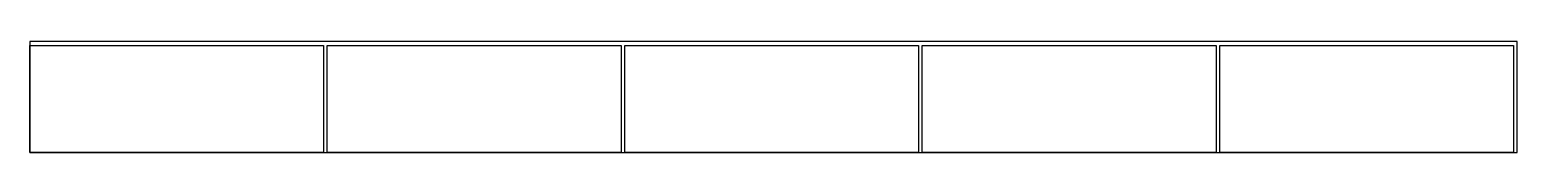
# Model space of a CAD drawing. Header units: metres. Extents: x 0 to 1200, y 0 to 89.
import ezdxf

# ---------------------------------------------------------------- set-up
doc = ezdxf.new("R2010")
doc.units = ezdxf.units.M
doc.layers.add('MATERIAL', color=8, linetype='Continuous')
doc.layers.add('PART', color=3, linetype='Continuous')

msp = doc.modelspace()

# ---------------------------------------------------------------- linework, layer by layer
at = {"layer": 'MATERIAL'}
msp.add_lwpolyline([(0, 0), (1200, 0), (1200, 89), (0, 89)], close=True, dxfattribs=at)
at = {"layer": 'PART'}
for points in [[(0, 86), (237, 86), (237, 0), (0, 0), (0, 86)], [(240, 86), (477, 86), (477, 0), (240, 0), (240, 86)], [(480, 86), (717, 86), (717, 0), (480, 0), (480, 86)], [(720, 86), (957, 86), (957, 0), (720, 0), (720, 86)], [(960, 86), (1197, 86), (1197, 0), (960, 0), (960, 86)]]:
    msp.add_lwpolyline(points, close=True, dxfattribs=at)

doc.saveas('drawing.dxf')
